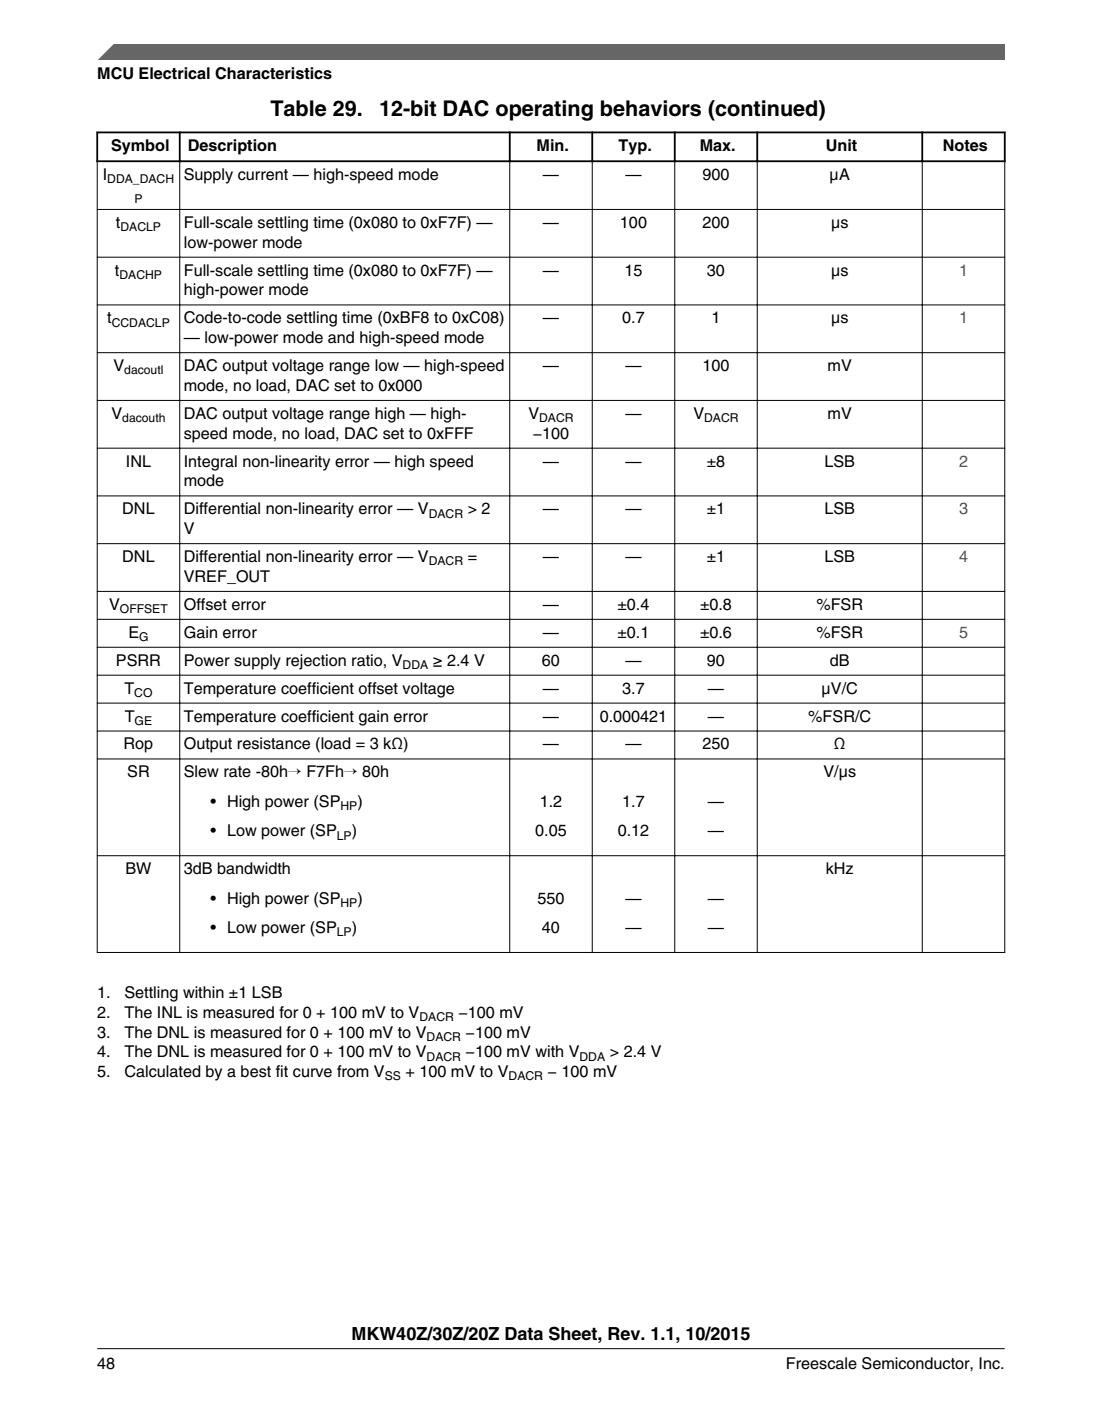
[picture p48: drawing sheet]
<svg xmlns="http://www.w3.org/2000/svg" width="216mm" height="274mm" viewBox="0 0 216 274" stroke-linecap="round" stroke-linejoin="round" font-family="sans-serif">
<defs><g id="words">
<g font-size="4.2">
<text x="53" y="22.7">Table 29.</text>
<text x="74.3" y="22.7">12-bit DAC operating behaviors (continued)</text>
</g>
<text font-size="3.5" x="68.8" y="262.3">MKW40Z/30Z/20Z Data Sheet, Rev. 1.1, 10/2015</text>
<g font-size="3.2">
<text x="19" y="15.5">MCU Electrical Characteristics</text>
<text x="21.8" y="29.6">Symbol</text>
<text x="36.8" y="29.6">Description</text>
<text x="105.1" y="29.6">Min.</text>
<text x="121.2" y="29.6">Typ.</text>
<text x="137.1" y="29.6">Max.</text>
<text x="161.8" y="29.6">Unit</text>
<text x="184.7" y="29.6">Notes</text>
<text x="20.1" y="35.3">I</text>
<text x="36" y="35.3">Supply current — high-speed mode</text>
<text x="106.4" y="35.3">—</text>
<text x="122.5" y="35.3">—</text>
<text x="137.6" y="35.3">900</text>
<text x="162.5" y="35.3">μA</text>
<text x="22.7" y="44.6">t</text>
<text x="36" y="44.6">Full-scale settling time (0x080 to 0xF7F) —</text>
<text x="106.4" y="44.6">—</text>
<text x="121.5" y="44.6">100</text>
<text x="137.6" y="44.6">200</text>
<text x="162.8" y="44.6">μs</text>
<text x="22.5" y="54">t</text>
<text x="36" y="48.5">low-power mode</text>
<text x="36" y="54">Full-scale settling time (0x080 to 0xF7F) —</text>
<text x="106.4" y="54">—</text>
<text x="122.3" y="54">15</text>
<text x="138.5" y="54">30</text>
<text x="162.8" y="54">μs</text>
<text x="36" y="57.8">high-power mode</text>
<text x="21" y="63.3">t</text>
<text x="36" y="63.3">Code-to-code settling time (0xBF8 to 0xC08)</text>
<text x="106.4" y="63.3">—</text>
<text x="121.9" y="63.3">0.7</text>
<text x="139.4" y="63.3">1</text>
<text x="162.8" y="63.3">μs</text>
<text x="36" y="67.2">— low-power mode and high-speed mode</text>
<text x="22.2" y="72.7">V</text>
<text x="36" y="72.7">DAC output voltage range low — high-speed</text>
<text x="36" y="76.5">mode, no load, DAC set to 0x000</text>
<text x="106.4" y="72.7">—</text>
<text x="122.5" y="72.7">—</text>
<text x="137.6" y="72.7">100</text>
<text x="162.1" y="72.7">mV</text>
<text x="21.8" y="82">V</text>
<text x="36" y="82">DAC output voltage range high — high-</text>
<text x="103.5" y="82">V</text>
<text x="122.5" y="82">—</text>
<text x="135.8" y="82">V</text>
<text x="162.1" y="82">mV</text>
<text x="36" y="85.9">speed mode, no load, DAC set to 0xFFF</text>
<text x="104.4" y="85.9">−100</text>
<text x="24.7" y="91.4">INL</text>
<text x="36" y="91.4">Integral non-linearity error — high speed</text>
<text x="36" y="95.2">mode</text>
<text x="106.4" y="91.4">—</text>
<text x="122.5" y="91.4">—</text>
<text x="138.5" y="91.4">±8</text>
<text x="161.5" y="91.4">LSB</text>
<text x="24" y="100.7">DNL</text>
<text x="36" y="100.7">Differential non-linearity error — V</text>
<text x="91.6" y="100.7">&gt; 2</text>
<text x="106.4" y="100.7">—</text>
<text x="122.5" y="100.7">—</text>
<text x="138.5" y="100.7">±1</text>
<text x="161.5" y="100.7">LSB</text>
<text x="36" y="104.6">V</text>
<text x="24" y="110.1">DNL</text>
<text x="36" y="113.9">VREF_OUT</text>
<text x="36" y="110.1">Differential non-linearity error — V</text>
<text x="91.6" y="110.1">=</text>
<text x="106.4" y="110.1">—</text>
<text x="122.5" y="110.1">—</text>
<text x="138.5" y="110.1">±1</text>
<text x="161.5" y="110.1">LSB</text>
<text x="21.4" y="119.4">V</text>
<text x="36" y="119.4">Offset error</text>
<text x="106.4" y="119.4">—</text>
<text x="121" y="119.4">±0.4</text>
<text x="137.1" y="119.4">±0.8</text>
<text x="159.9" y="119.4">%FSR</text>
<text x="25.1" y="124.9">E</text>
<text x="36" y="124.9">Gain error</text>
<text x="106.4" y="124.9">—</text>
<text x="121" y="124.9">±0.1</text>
<text x="137.1" y="124.9">±0.6</text>
<text x="159.9" y="124.9">%FSR</text>
<text x="22.7" y="130.3">PSRR</text>
<text x="36" y="130.3">Power supply rejection ratio, V</text>
<text x="84.8" y="130.3">≥ 2.4 V</text>
<text x="106.2" y="130.3">60</text>
<text x="122.5" y="130.3">—</text>
<text x="138.5" y="130.3">90</text>
<text x="162.6" y="130.3">dB</text>
<text x="24.4" y="135.8">T</text>
<text x="36" y="135.8">Temperature coefficient offset voltage</text>
<text x="106.4" y="135.8">—</text>
<text x="121.9" y="135.8">3.7</text>
<text x="138.7" y="135.8">—</text>
<text x="161" y="135.8">μV/C</text>
<text x="24.4" y="141.3">T</text>
<text x="36" y="141.3">Temperature coefficient gain error</text>
<text x="106.4" y="141.3">—</text>
<text x="117.5" y="141.3">0.000421</text>
<text x="138.7" y="141.3">—</text>
<text x="158.3" y="141.3">%FSR/C</text>
<text x="24.2" y="146.7">Rop</text>
<text x="36" y="146.7">Output resistance (load = 3 kΩ)</text>
<text x="106.4" y="146.7">—</text>
<text x="122.5" y="146.7">—</text>
<text x="137.6" y="146.7">250</text>
<text x="163.4" y="146.7">Ω</text>
<text x="24.9" y="152.2">SR</text>
<text x="36" y="152.2">Slew rate -80h→ F7Fh→ 80h</text>
<text x="161.3" y="152.2">V/μs</text>
<text x="41.2" y="158">• High power (SP</text>
<text x="70" y="158">)</text>
<text x="105.7" y="158">1.2</text>
<text x="121.9" y="158">1.7</text>
<text x="138.7" y="158">—</text>
<text x="41.2" y="163.8">• Low power (SP</text>
<text x="68.9" y="163.8">)</text>
<text x="104.9" y="163.8">0.05</text>
<text x="121" y="163.8">0.12</text>
<text x="138.7" y="163.8">—</text>
<text x="24.6" y="171.2">BW</text>
<text x="36" y="171.2">3dB bandwidth</text>
<text x="161.8" y="171.2">kHz</text>
<text x="41.2" y="176.9">• High power (SP</text>
<text x="70" y="176.9">)</text>
<text x="105.3" y="176.9">550</text>
<text x="122.5" y="176.9">—</text>
<text x="138.7" y="176.9">—</text>
<text x="41.2" y="182.7">• Low power (SP</text>
<text x="68.9" y="182.7">)</text>
<text x="106.2" y="182.7">40</text>
<text x="122.5" y="182.7">—</text>
<text x="138.7" y="182.7">—</text>
<text x="19" y="195.4">1.</text>
<text x="24.4" y="195.4">Settling within ±1 LSB</text>
<text x="19" y="203.2">3.</text>
<text x="19" y="199.3">2.</text>
<text x="24.4" y="203.2">The DNL is measured for 0 + 100 mV to V</text>
<text x="24.4" y="199.3">The INL is measured for 0 + 100 mV to V</text>
<text x="89.8" y="199.3">−100 mV</text>
<text x="91.2" y="203.2">−100 mV</text>
<text x="19" y="207">4.</text>
<text x="24.4" y="207">The DNL is measured for 0 + 100 mV to V</text>
<text x="91.2" y="207">−100 mV with V</text>
<text x="119.5" y="207">&gt; 2.4 V</text>
<text x="19.1" y="210.9">5.</text>
<text x="24.4" y="210.9">Calculated by a best fit curve from V</text>
<text x="79.4" y="210.9">+ 100 mV to V</text>
<text x="107.3" y="210.9">− 100 mV</text>
<text x="19.1" y="268">48</text>
<text x="154" y="268">Freescale Semiconductor, Inc.</text>
</g>
<g font-size="3.2" fill="#00f">
<text x="187.9" y="54">1</text>
<text x="187.9" y="63.3">1</text>
<text x="187.9" y="91.4">2</text>
<text x="187.9" y="100.7">3</text>
<text x="187.9" y="110.1">4</text>
<text x="187.9" y="124.9">5</text>
</g>
<g font-size="2.4">
<text x="21" y="35.9">DDA_DACH</text>
<text x="26.3" y="39.8">P</text>
<text x="23.6" y="45.3">DACLP</text>
<text x="23.4" y="54.6">DACHP</text>
<text x="21.9" y="63.9">CCDACLP</text>
<text x="24.4" y="73.3">dacoutl</text>
<text x="24" y="82.6">dacouth</text>
<text x="105.6" y="82.6">DACR</text>
<text x="138" y="82.6">DACR</text>
<text x="84" y="101.3">DACR</text>
<text x="84" y="110.7">DACR</text>
<text x="23.5" y="120">OFFSET</text>
<text x="27.3" y="125.5">G</text>
<text x="78.9" y="131">DDA</text>
<text x="26.3" y="136.4">CO</text>
<text x="26.4" y="141.9">GE</text>
<text x="66.7" y="158.6">HP</text>
<text x="66" y="164.4">LP</text>
<text x="66.7" y="177.6">HP</text>
<text x="66" y="183.4">LP</text>
<text x="82.2" y="199.9">DACR</text>
<text x="83.6" y="203.8">DACR</text>
<text x="83.6" y="207.7">DACR</text>
<text x="113.5" y="207.7">DDA</text>
<text x="75.4" y="211.6">SS</text>
<text x="99.6" y="211.6">DACR</text>
</g>
</g></defs>
<path d="M18.9 25.9h178.1M18.9 31.6h178.1M19 25.8v5.9M35.2 25.8v5.9M99.9 25.8v5.9M116 25.8v5.9M132.2 25.8v5.9M148.4 25.8v5.9M180.7 25.8v5.9M196.8 25.8v5.9" fill="none" stroke="#000" stroke-width=".35"/>
<g fill="none" stroke="#000" stroke-width=".2">
<path d="M19 31.7v154.9M35.2 31.4v155.2M99.9 31.4v155.2M116 31.4v155.2M132.2 31.4v155.2M148.4 31.4v155.2M180.7 31.4v155.2M196.8 31.7v154.9M19 41h177.9M19 50.4h177.9M19 59.7h177.9M19 69.1h177.9"/>
<path d="M19 78.4h177.9M19 87.8h177.9M19 97.1h177.9M19 106.5h177.9M19 115.8h177.9M19 121.3h177.9M19 126.7h177.9M19 132.2h177.9M19 137.7h177.9M19 143.1h177.9M19 148.6h177.9M19 167.6h177.9"/>
<path d="M19 186.5h177.9"/>
</g>
<path d="M19 11.7l5.7-3.1 172.2 .1v3z" fill="#666"/>
<path d="M22.5 8.6l-3.1 3.1" fill="none" stroke="#666" stroke-width=".28"/>
<path d="M19 264.1h177.8" fill="none" stroke="#000" stroke-width=".2"/>
<use href="#words"/>
</svg>
